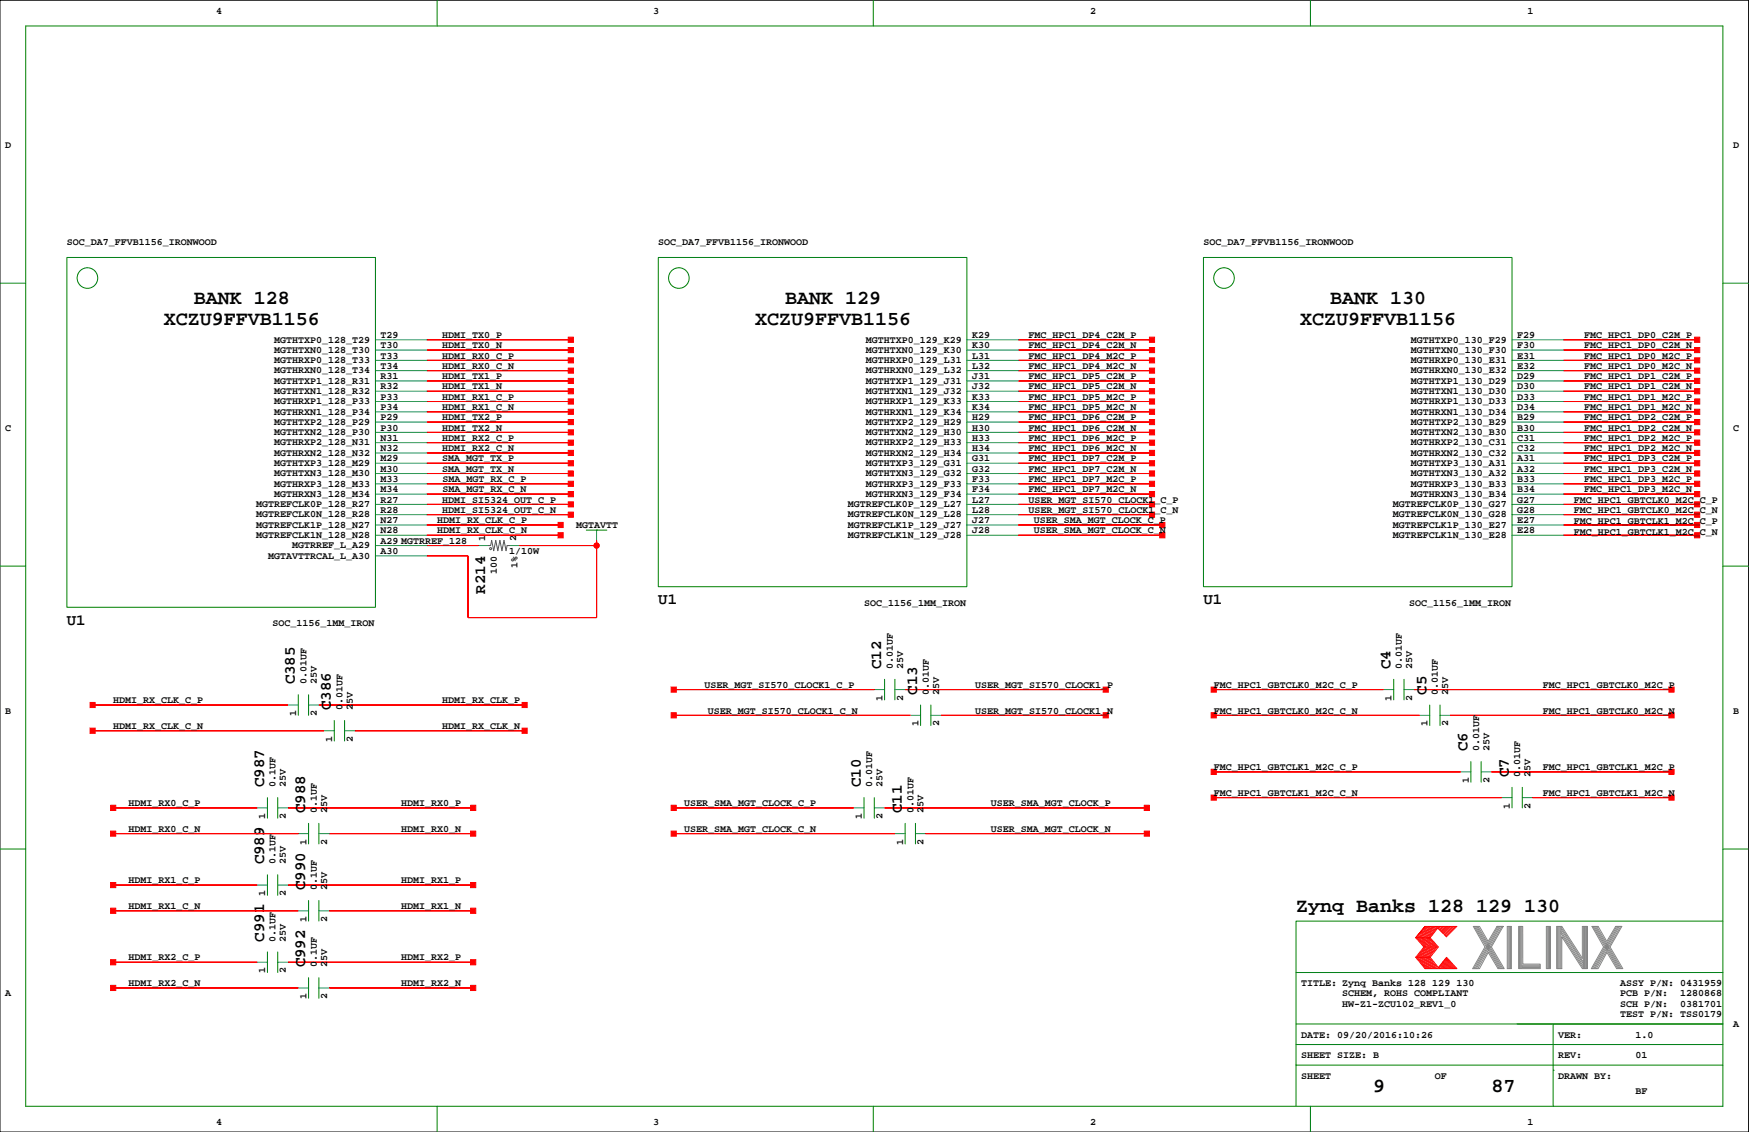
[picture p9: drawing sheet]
<svg xmlns="http://www.w3.org/2000/svg" width="432mm" height="279mm" viewBox="0 0 432 279" stroke-linecap="round" stroke-linejoin="round" font-family="sans-serif">
<defs><g id="words">
<g font-size="4.9">
<text x="47.8" y="75.1">BANK 128</text>
<text x="193.8" y="75.1">BANK 129</text>
<text x="328.4" y="75.1">BANK 130</text>
<text x="40.4" y="80.2">XCZU9FFVB1156</text>
<text x="186.4" y="80.2">XCZU9FFVB1156</text>
<text x="321" y="80.2">XCZU9FFVB1156</text>
<text x="320" y="225.2">Zynq Banks 128 129 130</text>
<text x="339" y="269.6">9</text>
<text x="368.2" y="269.6">87</text>
</g>
<g font-size="3.9">
<text x="119.8" y="146.5" transform="rotate(-90 119.8 146.5)">R214</text>
<text x="162.5" y="149.2">U1</text>
<text x="297.1" y="149.2">U1</text>
<text x="16.5" y="154.3">U1</text>
<text x="217.6" y="165.1" transform="rotate(-90 217.6 165.1)">C12</text>
<text x="343.3" y="165.1" transform="rotate(-90 343.3 165.1)">C4</text>
<text x="72.8" y="168.9" transform="rotate(-90 72.8 168.9)">C385</text>
<text x="226.5" y="171.5" transform="rotate(-90 226.5 171.5)">C13</text>
<text x="352.2" y="171.5" transform="rotate(-90 352.2 171.5)">C5</text>
<text x="81.7" y="175.3" transform="rotate(-90 81.7 175.3)">C386</text>
<text x="362.3" y="185.4" transform="rotate(-90 362.3 185.4)">C6</text>
<text x="372.5" y="191.8" transform="rotate(-90 372.5 191.8)">C7</text>
<text x="65.2" y="194.3" transform="rotate(-90 65.2 194.3)">C987</text>
<text x="212.5" y="194.3" transform="rotate(-90 212.5 194.3)">C10</text>
<text x="75.4" y="200.7" transform="rotate(-90 75.4 200.7)">C988</text>
<text x="222.7" y="200.7" transform="rotate(-90 222.7 200.7)">C11</text>
<text x="65.2" y="213.4" transform="rotate(-90 65.2 213.4)">C989</text>
<text x="75.4" y="219.7" transform="rotate(-90 75.4 219.7)">C990</text>
<text x="65.2" y="232.4" transform="rotate(-90 65.2 232.4)">C991</text>
<text x="75.4" y="238.8" transform="rotate(-90 75.4 238.8)">C992</text>
</g>
<g font-size="2.5">
<text x="53.3" y="3.4">4</text>
<text x="161.3" y="3.4">3</text>
<text x="269.2" y="3.4">2</text>
<text x="377.1" y="3.4">1</text>
<text x="1.3" y="36.4">D</text>
<text x="427.9" y="36.4">D</text>
<text x="16.5" y="60.6">SOC_DA7_FFVB1156_IRONWOOD</text>
<text x="162.5" y="60.6">SOC_DA7_FFVB1156_IRONWOOD</text>
<text x="297.1" y="60.6">SOC_DA7_FFVB1156_IRONWOOD</text>
<text x="94" y="83.4">T29</text>
<text x="109.2" y="83.4">HDMI_TX0_P</text>
<text x="240" y="83.4">K29</text>
<text x="253.9" y="83.4">FMC_HPC1_DP4_C2M_P</text>
<text x="374.6" y="83.4">F29</text>
<text x="391.1" y="83.4">FMC_HPC1_DP0_C2M_P</text>
<text x="67.7" y="89.6">MGTHRXP0_128_T33</text>
<text x="67.7" y="87.1">MGTHTXN0_128_T30</text>
<text x="67.7" y="84.6">MGTHTXP0_128_T29</text>
<text x="94" y="86">T30</text>
<text x="94" y="88.5">T33</text>
<text x="109.2" y="86">HDMI_TX0_N</text>
<text x="109.2" y="88.5">HDMI_RX0_C_P</text>
<text x="213.7" y="89.6">MGTHRXP0_129_L31</text>
<text x="213.7" y="87.1">MGTHTXN0_129_K30</text>
<text x="213.7" y="84.6">MGTHTXP0_129_K29</text>
<text x="240" y="86">K30</text>
<text x="240" y="88.5">L31</text>
<text x="253.9" y="88.5">FMC_HPC1_DP4_M2C_P</text>
<text x="253.9" y="86">FMC_HPC1_DP4_C2M_N</text>
<text x="348.3" y="89.6">MGTHRXP0_130_E31</text>
<text x="348.3" y="87.1">MGTHTXN0_130_F30</text>
<text x="348.3" y="84.6">MGTHTXP0_130_F29</text>
<text x="374.6" y="86">F30</text>
<text x="374.6" y="88.5">E31</text>
<text x="391.1" y="86">FMC_HPC1_DP0_C2M_N</text>
<text x="391.1" y="88.5">FMC_HPC1_DP0_M2C_P</text>
<text x="67.7" y="94.7">MGTHTXP1_128_R31</text>
<text x="67.7" y="92.2">MGTHRXN0_128_T34</text>
<text x="94" y="91">T34</text>
<text x="94" y="93.6">R31</text>
<text x="109.2" y="91">HDMI_RX0_C_N</text>
<text x="109.2" y="93.6">HDMI_TX1_P</text>
<text x="213.7" y="94.7">MGTHTXP1_129_J31</text>
<text x="213.7" y="92.2">MGTHRXN0_129_L32</text>
<text x="240" y="91">L32</text>
<text x="240" y="93.6">J31</text>
<text x="253.9" y="91">FMC_HPC1_DP4_M2C_N</text>
<text x="253.9" y="93.6">FMC_HPC1_DP5_C2M_P</text>
<text x="348.3" y="94.7">MGTHTXP1_130_D29</text>
<text x="348.3" y="92.2">MGTHRXN0_130_E32</text>
<text x="374.6" y="91">E32</text>
<text x="374.6" y="93.6">D29</text>
<text x="391.1" y="93.6">FMC_HPC1_DP1_C2M_P</text>
<text x="391.1" y="91">FMC_HPC1_DP0_M2C_N</text>
<text x="67.7" y="99.8">MGTHRXP1_128_P33</text>
<text x="67.7" y="97.3">MGTHTXN1_128_R32</text>
<text x="94" y="96.1">R32</text>
<text x="94" y="98.7">P33</text>
<text x="94" y="101.2">P34</text>
<text x="109.2" y="96.1">HDMI_TX1_N</text>
<text x="109.2" y="101.2">HDMI_RX1_C_N</text>
<text x="109.2" y="98.7">HDMI_RX1_C_P</text>
<text x="213.7" y="99.8">MGTHRXP1_129_K33</text>
<text x="213.7" y="97.3">MGTHTXN1_129_J32</text>
<text x="240" y="96.1">J32</text>
<text x="240" y="98.7">K33</text>
<text x="240" y="101.2">K34</text>
<text x="253.9" y="101.2">FMC_HPC1_DP5_M2C_N</text>
<text x="253.9" y="98.7">FMC_HPC1_DP5_M2C_P</text>
<text x="253.9" y="96.1">FMC_HPC1_DP5_C2M_N</text>
<text x="348.3" y="99.8">MGTHRXP1_130_D33</text>
<text x="348.3" y="97.3">MGTHTXN1_130_D30</text>
<text x="374.6" y="96.1">D30</text>
<text x="374.6" y="98.7">D33</text>
<text x="374.6" y="101.2">D34</text>
<text x="391.1" y="96.1">FMC_HPC1_DP1_C2M_N</text>
<text x="391.1" y="101.2">FMC_HPC1_DP1_M2C_N</text>
<text x="391.1" y="98.7">FMC_HPC1_DP1_M2C_P</text>
<text x="1.3" y="106.3">C</text>
<text x="67.7" y="107.4">MGTHTXN2_128_P30</text>
<text x="67.7" y="104.9">MGTHTXP2_128_P29</text>
<text x="67.7" y="102.3">MGTHRXN1_128_P34</text>
<text x="94" y="103.7">P29</text>
<text x="94" y="106.3">P30</text>
<text x="109.2" y="106.3">HDMI_TX2_N</text>
<text x="109.2" y="103.7">HDMI_TX2_P</text>
<text x="213.7" y="107.4">MGTHTXN2_129_H30</text>
<text x="213.7" y="104.9">MGTHTXP2_129_H29</text>
<text x="213.7" y="102.3">MGTHRXN1_129_K34</text>
<text x="240" y="103.7">H29</text>
<text x="240" y="106.3">H30</text>
<text x="253.9" y="103.7">FMC_HPC1_DP6_C2M_P</text>
<text x="253.9" y="106.3">FMC_HPC1_DP6_C2M_N</text>
<text x="348.3" y="107.4">MGTHTXN2_130_B30</text>
<text x="348.3" y="104.9">MGTHTXP2_130_B29</text>
<text x="348.3" y="102.3">MGTHRXN1_130_D34</text>
<text x="374.6" y="103.7">B29</text>
<text x="374.6" y="106.3">B30</text>
<text x="391.1" y="103.7">FMC_HPC1_DP2_C2M_P</text>
<text x="391.1" y="106.3">FMC_HPC1_DP2_C2M_N</text>
<text x="427.9" y="106.3">C</text>
<text x="67.7" y="112.5">MGTHRXN2_128_N32</text>
<text x="67.7" y="110">MGTHRXP2_128_N31</text>
<text x="94" y="108.8">N31</text>
<text x="94" y="111.4">N32</text>
<text x="94" y="113.9">M29</text>
<text x="109.2" y="113.9">SMA_MGT_TX_P</text>
<text x="109.2" y="111.4">HDMI_RX2_C_N</text>
<text x="109.2" y="108.8">HDMI_RX2_C_P</text>
<text x="213.7" y="112.5">MGTHRXN2_129_H34</text>
<text x="213.7" y="110">MGTHRXP2_129_H33</text>
<text x="240" y="108.8">H33</text>
<text x="240" y="111.4">H34</text>
<text x="240" y="113.9">G31</text>
<text x="253.9" y="113.9">FMC_HPC1_DP7_C2M_P</text>
<text x="253.9" y="111.4">FMC_HPC1_DP6_M2C_N</text>
<text x="253.9" y="108.8">FMC_HPC1_DP6_M2C_P</text>
<text x="348.3" y="112.5">MGTHRXN2_130_C32</text>
<text x="348.3" y="110">MGTHRXP2_130_C31</text>
<text x="374.6" y="108.8">C31</text>
<text x="374.6" y="111.4">C32</text>
<text x="374.6" y="113.9">A31</text>
<text x="391.1" y="113.9">FMC_HPC1_DP3_C2M_P</text>
<text x="391.1" y="111.4">FMC_HPC1_DP2_M2C_N</text>
<text x="391.1" y="108.8">FMC_HPC1_DP2_M2C_P</text>
<text x="67.7" y="117.6">MGTHTXN3_128_M30</text>
<text x="67.7" y="115">MGTHTXP3_128_M29</text>
<text x="94" y="116.4">M30</text>
<text x="94" y="119">M33</text>
<text x="109.2" y="116.4">SMA_MGT_TX_N</text>
<text x="109.2" y="119">SMA_MGT_RX_C_P</text>
<text x="213.7" y="117.6">MGTHTXN3_129_G32</text>
<text x="213.7" y="115">MGTHTXP3_129_G31</text>
<text x="240" y="116.4">G32</text>
<text x="240" y="119">F33</text>
<text x="253.9" y="116.4">FMC_HPC1_DP7_C2M_N</text>
<text x="253.9" y="119">FMC_HPC1_DP7_M2C_P</text>
<text x="348.3" y="117.6">MGTHTXN3_130_A32</text>
<text x="348.3" y="115">MGTHTXP3_130_A31</text>
<text x="374.6" y="116.4">A32</text>
<text x="374.6" y="119">B33</text>
<text x="391.1" y="116.4">FMC_HPC1_DP3_C2M_N</text>
<text x="391.1" y="119">FMC_HPC1_DP3_M2C_P</text>
<text x="63.3" y="125.2">MGTREFCLK0P_128_R27</text>
<text x="67.7" y="122.6">MGTHRXN3_128_M34</text>
<text x="67.7" y="120.1">MGTHRXP3_128_M33</text>
<text x="94" y="121.5">M34</text>
<text x="94" y="124.1">R27</text>
<text x="109.2" y="124.1">HDMI_SI5324_OUT_C_P</text>
<text x="109.2" y="121.5">SMA_MGT_RX_C_N</text>
<text x="209.3" y="125.2">MGTREFCLK0P_129_L27</text>
<text x="213.7" y="122.6">MGTHRXN3_129_F34</text>
<text x="213.7" y="120.1">MGTHRXP3_129_F33</text>
<text x="240" y="121.5">F34</text>
<text x="240" y="124.1">L27</text>
<text x="253.9" y="121.5">FMC_HPC1_DP7_M2C_N</text>
<text x="253.9" y="124.1">USER_MGT_SI570_CLOCK1_C_P</text>
<text x="343.9" y="125.2">MGTREFCLK0P_130_G27</text>
<text x="348.3" y="122.6">MGTHRXN3_130_B34</text>
<text x="348.3" y="120.1">MGTHRXP3_130_B33</text>
<text x="374.6" y="121.5">B34</text>
<text x="374.6" y="124.1">G27</text>
<text x="388.5" y="124.1">FMC_HPC1_GBTCLK0_M2C_C_P</text>
<text x="391.1" y="121.5">FMC_HPC1_DP3_M2C_N</text>
<text x="63.3" y="130.3">MGTREFCLK1P_128_N27</text>
<text x="63.3" y="127.7">MGTREFCLK0N_128_R28</text>
<text x="94" y="126.6">R28</text>
<text x="94" y="129.1">N27</text>
<text x="94" y="131.7">N28</text>
<text x="107.9" y="129.1">HDMI_RX_CLK_C_P</text>
<text x="107.9" y="131.7">HDMI_RX_CLK_C_N</text>
<text x="109.2" y="126.6">HDMI_SI5324_OUT_C_N</text>
<text x="142.2" y="130.4">MGTAVTT</text>
<text x="209.3" y="130.3">MGTREFCLK1P_129_J27</text>
<text x="209.3" y="127.7">MGTREFCLK0N_129_L28</text>
<text x="240" y="126.6">L28</text>
<text x="240" y="129.1">J27</text>
<text x="240" y="131.7">J28</text>
<text x="253.9" y="126.6">USER_MGT_SI570_CLOCK1_C_N</text>
<text x="255.2" y="129.1">USER_SMA_MGT_CLOCK_C_P</text>
<text x="255.2" y="131.7">USER_SMA_MGT_CLOCK_C_N</text>
<text x="343.9" y="130.3">MGTREFCLK1P_130_E27</text>
<text x="343.9" y="127.7">MGTREFCLK0N_130_G28</text>
<text x="374.6" y="126.6">G28</text>
<text x="374.6" y="129.1">E27</text>
<text x="374.6" y="131.7">E28</text>
<text x="388.5" y="126.6">FMC_HPC1_GBTCLK0_M2C_C_N</text>
<text x="388.6" y="131.9">FMC_HPC1_GBTCLK1_M2C_C_N</text>
<text x="388.6" y="129.4">FMC_HPC1_GBTCLK1_M2C_C_P</text>
<text x="63.3" y="132.8">MGTREFCLK1N_128_N28</text>
<text x="66.2" y="137.9">MGTAVTTRCAL_L_A30</text>
<text x="72.2" y="135.3">MGTRREF_L_A29</text>
<text x="94" y="134.2">A29 MGTRREF_128</text>
<text x="94" y="136.8">A30</text>
<text x="119.8" y="133.6" transform="rotate(-90 119.8 133.6)">1</text>
<text x="125.7" y="136.8">1/10W</text>
<text x="127.4" y="133.6" transform="rotate(-90 127.4 133.6)">2</text>
<text x="209.3" y="132.8">MGTREFCLK1N_129_J28</text>
<text x="343.9" y="132.8">MGTREFCLK1N_130_E28</text>
<text x="122.6" y="141.6" transform="rotate(-90 122.6 141.6)">100</text>
<text x="127.7" y="140.2" transform="rotate(-90 127.7 140.2)">1%</text>
<text x="213.3" y="149.4">SOC_1156_1MM_IRON</text>
<text x="347.9" y="149.4">SOC_1156_1MM_IRON</text>
<text x="67.3" y="154.5">SOC_1156_1MM_IRON</text>
<text x="220.4" y="165.1" transform="rotate(-90 220.4 165.1)">0.01UF</text>
<text x="223" y="165.1" transform="rotate(-90 223 165.1)">25V</text>
<text x="346.1" y="165.1" transform="rotate(-90 346.1 165.1)">0.01UF</text>
<text x="348.7" y="165.1" transform="rotate(-90 348.7 165.1)">25V</text>
<text x="27.9" y="173.6">HDMI_RX_CLK_C_P</text>
<text x="75.7" y="168.9" transform="rotate(-90 75.7 168.9)">0.01UF</text>
<text x="78.2" y="168.9" transform="rotate(-90 78.2 168.9)">25V</text>
<text x="109.2" y="173.6">HDMI_RX_CLK_P</text>
<text x="174" y="169.8">USER_MGT_SI570_CLOCK1_C_P</text>
<text x="217.9" y="173" transform="rotate(-90 217.9 173)">1</text>
<text x="223" y="173" transform="rotate(-90 223 173)">2</text>
<text x="229.3" y="171.5" transform="rotate(-90 229.3 171.5)">0.01UF</text>
<text x="231.8" y="171.5" transform="rotate(-90 231.8 171.5)">25V</text>
<text x="240.7" y="169.8">USER_MGT_SI570_CLOCK1_P</text>
<text x="299.6" y="169.8">FMC_HPC1_GBTCLK0_M2C_C_P</text>
<text x="343.6" y="173" transform="rotate(-90 343.6 173)">1</text>
<text x="348.7" y="173" transform="rotate(-90 348.7 173)">2</text>
<text x="355" y="171.5" transform="rotate(-90 355 171.5)">0.01UF</text>
<text x="357.5" y="171.5" transform="rotate(-90 357.5 171.5)">25V</text>
<text x="380.9" y="169.8">FMC_HPC1_GBTCLK0_M2C_P</text>
<text x="1.3" y="176.1">B</text>
<text x="27.9" y="179.9">HDMI_RX_CLK_C_N</text>
<text x="73.1" y="176.8" transform="rotate(-90 73.1 176.8)">1</text>
<text x="78.2" y="176.8" transform="rotate(-90 78.2 176.8)">2</text>
<text x="84.6" y="175.3" transform="rotate(-90 84.6 175.3)">0.01UF</text>
<text x="87.1" y="175.3" transform="rotate(-90 87.1 175.3)">25V</text>
<text x="109.2" y="179.9">HDMI_RX_CLK_N</text>
<text x="174.7" y="176.1">USER_MGT_SI570_CLOCK1_C_N</text>
<text x="226.8" y="179.3" transform="rotate(-90 226.8 179.3)">1</text>
<text x="231.8" y="179.3" transform="rotate(-90 231.8 179.3)">2</text>
<text x="240.7" y="176.1">USER_MGT_SI570_CLOCK1_N</text>
<text x="299.6" y="176.1">FMC_HPC1_GBTCLK0_M2C_C_N</text>
<text x="352.5" y="179.3" transform="rotate(-90 352.5 179.3)">1</text>
<text x="357.5" y="179.3" transform="rotate(-90 357.5 179.3)">2</text>
<text x="380.9" y="176.1">FMC_HPC1_GBTCLK0_M2C_N</text>
<text x="427.9" y="176.1">B</text>
<text x="82" y="183.1" transform="rotate(-90 82 183.1)">1</text>
<text x="87.1" y="183.1" transform="rotate(-90 87.1 183.1)">2</text>
<text x="365.2" y="185.4" transform="rotate(-90 365.2 185.4)">0.01UF</text>
<text x="367.7" y="185.4" transform="rotate(-90 367.7 185.4)">25V</text>
<text x="299.6" y="190.1">FMC_HPC1_GBTCLK1_M2C_C_P</text>
<text x="375.3" y="191.8" transform="rotate(-90 375.3 191.8)">0.01UF</text>
<text x="377.9" y="191.8" transform="rotate(-90 377.9 191.8)">25V</text>
<text x="380.9" y="190.1">FMC_HPC1_GBTCLK1_M2C_P</text>
<text x="68" y="194.3" transform="rotate(-90 68 194.3)">0.1UF</text>
<text x="70.6" y="194.3" transform="rotate(-90 70.6 194.3)">25V</text>
<text x="215.3" y="194.3" transform="rotate(-90 215.3 194.3)">0.01UF</text>
<text x="217.9" y="194.3" transform="rotate(-90 217.9 194.3)">25V</text>
<text x="299.6" y="196.4">FMC_HPC1_GBTCLK1_M2C_C_N</text>
<text x="362.6" y="193.3" transform="rotate(-90 362.6 193.3)">1</text>
<text x="367.7" y="193.3" transform="rotate(-90 367.7 193.3)">2</text>
<text x="380.9" y="196.4">FMC_HPC1_GBTCLK1_M2C_N</text>
<text x="31.7" y="199">HDMI_RX0_C_P</text>
<text x="65.5" y="202.2" transform="rotate(-90 65.5 202.2)">1</text>
<text x="70.6" y="202.2" transform="rotate(-90 70.6 202.2)">2</text>
<text x="78.2" y="200.7" transform="rotate(-90 78.2 200.7)">0.1UF</text>
<text x="80.7" y="200.7" transform="rotate(-90 80.7 200.7)">25V</text>
<text x="99" y="199">HDMI_RX0_P</text>
<text x="168.9" y="199">USER_SMA_MGT_CLOCK_C_P</text>
<text x="212.8" y="202.2" transform="rotate(-90 212.8 202.2)">1</text>
<text x="217.9" y="202.2" transform="rotate(-90 217.9 202.2)">2</text>
<text x="225.5" y="200.7" transform="rotate(-90 225.5 200.7)">0.01UF</text>
<text x="228" y="200.7" transform="rotate(-90 228 200.7)">25V</text>
<text x="244.6" y="199">USER_SMA_MGT_CLOCK_P</text>
<text x="372.8" y="199.6" transform="rotate(-90 372.8 199.6)">1</text>
<text x="377.9" y="199.6" transform="rotate(-90 377.9 199.6)">2</text>
<text x="31.7" y="205.3">HDMI_RX0_C_N</text>
<text x="75.7" y="208.5" transform="rotate(-90 75.7 208.5)">1</text>
<text x="80.7" y="208.5" transform="rotate(-90 80.7 208.5)">2</text>
<text x="99" y="205.3">HDMI_RX0_N</text>
<text x="168.9" y="205.3">USER_SMA_MGT_CLOCK_C_N</text>
<text x="223" y="208.5" transform="rotate(-90 223 208.5)">1</text>
<text x="228" y="208.5" transform="rotate(-90 228 208.5)">2</text>
<text x="244.6" y="205.3">USER_SMA_MGT_CLOCK_N</text>
<text x="68" y="213.4" transform="rotate(-90 68 213.4)">0.1UF</text>
<text x="70.6" y="213.4" transform="rotate(-90 70.6 213.4)">25V</text>
<text x="31.7" y="218">HDMI_RX1_C_P</text>
<text x="65.5" y="221.2" transform="rotate(-90 65.5 221.2)">1</text>
<text x="70.6" y="221.2" transform="rotate(-90 70.6 221.2)">2</text>
<text x="78.2" y="219.7" transform="rotate(-90 78.2 219.7)">0.1UF</text>
<text x="80.7" y="219.7" transform="rotate(-90 80.7 219.7)">25V</text>
<text x="99" y="218">HDMI_RX1_P</text>
<text x="31.7" y="224.4">HDMI_RX1_C_N</text>
<text x="75.7" y="227.6" transform="rotate(-90 75.7 227.6)">1</text>
<text x="80.7" y="227.6" transform="rotate(-90 80.7 227.6)">2</text>
<text x="99" y="224.4">HDMI_RX1_N</text>
<text x="68" y="232.4" transform="rotate(-90 68 232.4)">0.1UF</text>
<text x="70.6" y="232.4" transform="rotate(-90 70.6 232.4)">25V</text>
<text x="31.7" y="237.1">HDMI_RX2_C_P</text>
<text x="78.2" y="238.8" transform="rotate(-90 78.2 238.8)">0.1UF</text>
<text x="80.7" y="238.8" transform="rotate(-90 80.7 238.8)">25V</text>
<text x="99" y="237.1">HDMI_RX2_P</text>
<text x="1.3" y="245.9">A</text>
<text x="31.7" y="243.4">HDMI_RX2_C_N</text>
<text x="65.5" y="240.3" transform="rotate(-90 65.5 240.3)">1</text>
<text x="70.6" y="240.3" transform="rotate(-90 70.6 240.3)">2</text>
<text x="99" y="243.4">HDMI_RX2_N</text>
<text x="321.2" y="243.4">TITLE: Zynq Banks 128 129 130</text>
<text x="331.4" y="245.9">SCHEM, ROHS COMPLIANT</text>
<text x="400" y="245.9">PCB P/N:</text>
<text x="400" y="243.4">ASSY P/N: 0431959</text>
<text x="414.8" y="245.9">1280868</text>
<text x="75.7" y="246.6" transform="rotate(-90 75.7 246.6)">1</text>
<text x="80.7" y="246.6" transform="rotate(-90 80.7 246.6)">2</text>
<text x="331.4" y="248.5">HW-Z1-ZCU102_REV1_0</text>
<text x="400" y="251">TEST P/N: TSS0179</text>
<text x="400" y="248.5">SCH P/N:</text>
<text x="414.8" y="248.5">0381701</text>
<text x="321.2" y="256.1">DATE: 09/20/2016:10:26</text>
<text x="384.7" y="256.1">VER:</text>
<text x="403.8" y="256.1">1.0</text>
<text x="427.9" y="253.6">A</text>
<text x="321.2" y="261.2">SHEET SIZE: B</text>
<text x="384.7" y="261.2">REV:</text>
<text x="403.8" y="261.2">01</text>
<text x="321.2" y="266.3">SHEET</text>
<text x="354.2" y="266.3">OF</text>
<text x="384.7" y="266.3">DRAWN BY:</text>
<text x="403.8" y="270.1">BF</text>
<text x="53.3" y="277.7">4</text>
<text x="161.3" y="277.7">3</text>
<text x="269.2" y="277.7">2</text>
<text x="377.1" y="277.7">1</text>
</g>
</g></defs>
<path d="M0 .1h431.7v279.3h-431.7z" fill="none" stroke="#000" stroke-width=".25"/>
<g fill="none" stroke="#008000" stroke-width=".25">
<path d="M6.3 6.4h419.1v266.7h-419.1zM107.9 .1v6.3M215.6 .1v6.3M323.5 .1v6.3M0 69.9h6.3M16.5 63.5h76.2v86.4h-76.2zM162.5 63.5h76.2v81.3h-76.2zM297.1 63.5h76.2v81.3h-76.2zM425.4 69.9h6.3M0 139.7h6.3M144.7 130.8h5.1M147.3 130.8h.1"/>
<path d="M425.4 139.7h6.3M73.6 171.5v5.1M76.2 171.5v5.1M82.5 177.8v5.1M85.1 177.8v5.1M218.4 167.7v5M220.9 167.7v5M227.3 174v5.1M229.8 174v5.1M344.1 167.7v5M346.6 167.7v5M353 174v5.1"/>
<path d="M355.5 174v5.1M66 196.9v5M68.6 196.9v5M213.3 196.9v5M215.9 196.9v5M363.1 188v5.1M365.7 188v5.1M373.3 194.3v5.1M375.8 194.3v5.1M0 209.6h6.3M66 215.9v5.1M68.6 215.9v5.1"/>
<path d="M76.2 203.2v5.1M78.7 203.2v5.1M223.5 203.2v5.1M226 203.2v5.1M425.4 209.6h6.3M66 235v5M68.6 235v5M76.2 222.3v5M78.7 222.3v5M425.4 227.3h-105.4v35.6M76.2 241.3v5.1M78.7 241.3v5.1"/>
<path d="M320 257.8h105.4M320 252.7h105.4M320 240h105.4M383.5 252.7v20.4M107.9 273.1v6.3M215.6 273.1v6.3M320 262.9v10.2M320 262.9h105.4M323.5 273.1v6.3M383.5 264.2h.1"/>
<circle cx="21.6" cy="68.6" r="2.54"/>
<circle cx="167.6" cy="68.6" r="2.54"/>
<circle cx="302.2" cy="68.6" r="2.54"/>
</g>
<g fill="none" stroke="#f00" stroke-width=".25">
<path d="M105.4 99.1h35.5M105.4 91.5h35.5M105.4 88.9h35.5M105.4 94h35.5M105.4 96.6h35.5M105.4 83.9h35.5M105.4 86.4h35.5M251.4 99.1h33M251.4 91.5h33M251.4 88.9h33M251.4 94h33M251.4 96.6h33"/>
<path d="M251.4 83.9h33M251.4 86.4h33M386 99.1h33M386 91.5h33M386 88.9h33M386 94h33M386 96.6h33M386 83.9h33M386 86.4h33M105.4 114.3h35.5M105.4 116.9h35.5M105.4 104.2h35.5"/>
<path d="M105.4 106.7h35.5M105.4 119.4h35.5M105.4 111.8h35.5M105.4 109.3h35.5M105.4 101.6h35.5M251.4 114.3h33M251.4 116.9h33M251.4 104.2h33M251.4 106.7h33M251.4 119.4h33M251.4 111.8h33M251.4 109.3h33"/>
<path d="M251.4 101.6h33M386 114.3h33M386 116.9h33M386 104.2h33M386 106.7h33M386 119.4h33M386 111.8h33M386 109.3h33M386 101.6h33M105.4 122h35.5M105.4 134.7h12.7M105.4 132.1h33"/>
<path d="M105.4 129.6h33M105.4 124.5h35.5M105.4 127h35.5M128.2 134.7h19.1M147.3 133.4v19h-31.8v-15.2h-10.1M251.4 122h33M251.4 132.1h35.6M251.4 129.6h35.6M251.4 124.5h33M251.4 127h33M386 122h33M386 132.1h33"/>
<path d="M386 129.6h33M386 124.5h33M386 127h33M22.9 174h48.2M78.7 174h50.8M166.3 170.2h49.6M166.3 176.6h58.4M223.5 170.2h49.5M232.4 176.6h40.6M299.7 170.2h41.9M299.7 176.6h50.7M349.2 170.2h63.5"/>
<path d="M358.1 176.6h54.6M22.9 180.4h57.1M27.9 199.4h35.6M71.1 199.4h45.7M87.6 180.4h41.9M166.3 199.4h44.5M218.4 199.4h64.7M299.7 196.9h71.1M299.7 190.5h60.9M368.2 190.5h44.5M378.4 196.9h34.3M27.9 205.8h45.7"/>
<path d="M27.9 218.5h35.6M71.1 218.5h45.7M81.3 205.8h35.5M166.3 205.8h54.6M228.5 205.8h54.6M27.9 224.8h45.7M27.9 237.5h35.6M71.1 237.5h45.7M81.3 224.8h35.5M349.5 236.3h3.6M349.9 231.5l1.9 2.2-2 2.6 2.2 2.8M350.1 236.3l2.2 2.8"/>
<path d="M350.2 231.5l1.9 2.3-2 2.5M350.4 236.3l2.2 2.8M350.5 231.5l1.9 2.3-2 2.5M350.6 236.3l2.3 2.7M350.8 231.5l1.9 2.3-2 2.5M351 236.3l2.2 2.8M351.1 231.5l1.9 2.3-2 2.5M351.3 236.3l2.2 2.8M351.4 231.5l1.9 2.3-2 2.5M351.6 236.3l2.2 2.8M351.7 231.5l1.9 2.2M351.8 228.7l-2.3 2.8 2.3-2.8h7.9l-2.6 2.5-2.1-2.1-1.9 2.4 2 2.2-2 2.6 2 2.5 2-2.5 2.6 2.8h-7.9l-2.3-2.8"/>
<path d="M351.9 236.3l2.2 2.8M352 231.5l1.9 2.2M352.1 228.7l-2.2 2.7M352.2 236.3l2.2 2.8M352.3 231.5l1.9 2.3-2 2.5M352.4 228.7l-2.2 2.7M352.5 236.3l2.2 2.8M352.6 231.5l1.9 2.2M352.7 228.7l-2.2 2.7M352.8 236.3l2.2 2.8M352.8 231.5l2 2.2M353 228.7l-2.2 2.7"/>
<path d="M353.1 231.5h-3.6l2.1 2.2-2.1 2.6M353.2 228.7l-2.1 2.7M353.6 233.8l-2 2.5M353.6 228.7l-2.2 2.7M353.8 228.7l-2.1 2.7M353.9 233.8l-1.9 2.4M354.1 228.7l-2.1 2.7M354.4 228.7l-2.1 2.7M354.5 233.8l-2 2.5M354.7 228.7l-2.1 2.7M354.8 233.8l-2 2.5M355 228.7l-2.1 2.7"/>
<path d="M355.2 238.8l.2 .3M355.3 238.6l.4 .5M355.4 228.7l-.4 .4M355.4 238.4l.6 .7M355.6 238.3l.7 .8M355.7 238.1l.9 1M355.7 228.7l-.5 .5M355.9 237.9l1 1.2M356 237.8l1.2 1.3M356.1 228.7l-.8 .7M356.1 237.6l1.4 1.4M356.3 237.4l1.5 1.7"/>
<path d="M356.4 237.2l1.6 1.9M356.5 228.7l-1 .9M356.5 237.1l1.8 2M356.7 236.9l1.9 2.2M356.8 236.7l2.1 2.4M356.8 228.7l-1.1 1.1M356.9 236.6l2.3 2.5M357.1 236.5l2.3 2.6M357.2 228.7l-1.3 1.2M357.5 228.7l-1.4 1.4M357.8 228.7l-1.6 1.6M358.2 228.7l-1.8 1.7"/>
<path d="M358.5 228.7l-1.9 1.9M359 228.7l-2.2 2.1M359.3 228.7l-2.3 2.3M27.9 243.8h45.7M81.3 243.8h35.5"/>
<circle cx="147.3" cy="134.7" r=".63"/>
</g>
<g fill="none" stroke="#848684" stroke-width=".25">
<path d="M364 228.7l6.1 10.4M364.3 228.7l6.1 10.4M364.6 228.7l6.1 10.4M364.9 228.7l6.1 10.4M367.4 232.3l-2.1-3.6h-1.6l2.9 5-3 5.4h1.7l2.1-4 2.4 4h1.6l-3.2-5.4M369.6 228.7l-2.2 3.6M369.8 228.7l-5.9 10.4M370.2 228.7l-6 10.4M370.5 228.7l-6 10.4M370.8 228.7l-6 10.4M371.1 228.7h-1.5h1.5l-2.9 5M372.1 228.7h1v10.4h-1z"/>
<path d="M372.4 228.7v10.4M372.6 228.7v10.4M372.9 228.7v10.4M374.9 228.7h1v9.3h4.3v1.1h-5.3zM375.1 228.7v10.4M375.4 228.7v10.4M375.7 228.7v10.4M375.7 238.2h4.5M375.7 238.5h4.5M375.7 238.8h4.5M381.8 228.7h1v10.4h-1zM382 228.7v10.4"/>
<path d="M382.3 228.7v10.4M382.5 228.7v10.4M384.3 228.7h1.3l5.1 7.8v-7.8h1.2v10.4h-1.2l-5.1-7.9v7.9h-1.3zM384.5 228.7v10.4M384.8 228.7v10.4M385.1 228.7v10.4M385.3 228.7v10.4M385.3 230.3l5.6 8.7M385.3 229.8l5.6 8.7M385.3 229.2l5.6 8.7M385.3 228.8l5.6 8.7M390.9 228.7v10.4"/>
<path d="M391.2 228.7v10.4M391.5 228.7v10.4M391.7 228.6v10.4M393.3 228.7l6.1 10.4M393.6 228.7l6.1 10.4M393.9 228.7l6.1 10.4M394.2 228.7l6.1 10.4M396.7 232.3l-2.1-3.6h-1.6l2.9 5-3 5.4M397.5 233.7l3.2 5.4h-1.6l-2.4-4-2.2 4h-1.6M398.9 228.7l-2.2 3.6M399.1 228.7l-6 10.4M399.4 228.7l-5.9 10.4"/>
<path d="M399.7 228.7l-5.9 10.4M400.1 228.7l-6 10.4M400.4 228.7h-1.5h1.5l-2.9 5"/>
</g>
<g fill="#f00" stroke="#f00" stroke-width=".25">
<path d="M251.4 114.3h33z" fill-rule="evenodd"/>
<path d="M283.8 113.7h1.3v1.3h-1.3z" fill-rule="evenodd"/>
<path d="M251.4 116.9h33z" fill-rule="evenodd"/>
<path d="M283.8 116.2h1.3v1.3h-1.3z" fill-rule="evenodd"/>
<path d="M251.4 104.2h33z" fill-rule="evenodd"/>
<path d="M283.8 103.5h1.3v1.3h-1.3z" fill-rule="evenodd"/>
<path d="M251.4 106.7h33z" fill-rule="evenodd"/>
<path d="M283.8 106.1h1.3v1.3h-1.3z" fill-rule="evenodd"/>
<path d="M251.4 122h33z" fill-rule="evenodd"/>
<path d="M283.8 121.3h1.3v1.3h-1.3z" fill-rule="evenodd"/>
<path d="M251.4 119.4h33z" fill-rule="evenodd"/>
<path d="M283.8 118.8h1.3v1.3h-1.3z" fill-rule="evenodd"/>
<path d="M251.4 111.8h33z" fill-rule="evenodd"/>
<path d="M283.8 111.2h1.3v1.2h-1.3z" fill-rule="evenodd"/>
<path d="M251.4 109.3h33z" fill-rule="evenodd"/>
<path d="M283.8 108.6h1.3v1.3h-1.3z" fill-rule="evenodd"/>
<path d="M251.4 101.6h33z" fill-rule="evenodd"/>
<path d="M283.8 101h1.3v1.3h-1.3z" fill-rule="evenodd"/>
<path d="M251.4 99.1h33z" fill-rule="evenodd"/>
<path d="M283.8 98.5h1.3v1.2h-1.3z" fill-rule="evenodd"/>
<path d="M251.4 91.5h33z" fill-rule="evenodd"/>
<path d="M283.8 90.8h1.3v1.3h-1.3z" fill-rule="evenodd"/>
<path d="M251.4 88.9h33z" fill-rule="evenodd"/>
<path d="M283.8 88.3h1.3v1.3h-1.3z" fill-rule="evenodd"/>
<path d="M251.4 94h33z" fill-rule="evenodd"/>
<path d="M283.8 93.4h1.3v1.3h-1.3z" fill-rule="evenodd"/>
<path d="M251.4 96.6h33z" fill-rule="evenodd"/>
<path d="M283.8 95.9h1.3v1.3h-1.3z" fill-rule="evenodd"/>
<path d="M251.4 83.9h33z" fill-rule="evenodd"/>
<path d="M283.8 83.2h1.3v1.3h-1.3z" fill-rule="evenodd"/>
<path d="M251.4 86.4h33z" fill-rule="evenodd"/>
<path d="M283.8 85.8h1.3v1.2h-1.3z" fill-rule="evenodd"/>
<path d="M349.2 170.2h63.5z" fill-rule="evenodd"/>
<path d="M412 169.6h1.3v1.2h-1.3z" fill-rule="evenodd"/>
<path d="M358.1 176.6h54.6z" fill-rule="evenodd"/>
<path d="M412 175.9h1.3v1.3h-1.3z" fill-rule="evenodd"/>
<path d="M378.4 196.9h34.3z" fill-rule="evenodd"/>
<path d="M412 196.2h1.3v1.3h-1.3z" fill-rule="evenodd"/>
<path d="M368.2 190.5h44.5z" fill-rule="evenodd"/>
<path d="M412 189.9h1.3v1.3h-1.3z" fill-rule="evenodd"/>
<path d="M299.7 170.2h41.9z" fill-rule="evenodd"/>
<path d="M299 169.6h1.3v1.2h-1.3z" fill-rule="evenodd"/>
<path d="M299.7 176.6h50.7z" fill-rule="evenodd"/>
<path d="M299 175.9h1.3v1.3h-1.3z" fill-rule="evenodd"/>
<path d="M299.7 196.9h71.1z" fill-rule="evenodd"/>
<path d="M299 196.2h1.3v1.3h-1.3z" fill-rule="evenodd"/>
<path d="M299.7 190.5h60.9z" fill-rule="evenodd"/>
<path d="M299 189.9h1.3v1.3h-1.3z" fill-rule="evenodd"/>
<path d="M105.4 134.7h12.7z" fill-rule="evenodd"/>
<path d="M147.3 133.4v1.3z" fill-rule="evenodd"/>
<path d="M105.4 137.2h10.1z" fill-rule="evenodd"/>
<path d="M115.5 137.2v15.2z" fill-rule="evenodd"/>
<path d="M115.5 152.4h31.8z" fill-rule="evenodd"/>
<path d="M147.3 134.7v17.7z" fill-rule="evenodd"/>
<path d="M128.2 134.7h19.1z" fill-rule="evenodd"/>
<path d="M218.4 199.4h64.7z" fill-rule="evenodd"/>
<path d="M282.5 198.8h1.3v1.2h-1.3z" fill-rule="evenodd"/>
<path d="M228.5 205.8h54.6z" fill-rule="evenodd"/>
<path d="M282.5 205.1h1.3v1.3h-1.3z" fill-rule="evenodd"/>
<path d="M386 114.3h33z" fill-rule="evenodd"/>
<path d="M418.4 113.7h1.2v1.3h-1.2z" fill-rule="evenodd"/>
<path d="M386 116.9h33z" fill-rule="evenodd"/>
<path d="M418.4 116.2h1.2v1.3h-1.2z" fill-rule="evenodd"/>
<path d="M386 104.2h33z" fill-rule="evenodd"/>
<path d="M418.4 103.5h1.2v1.3h-1.2z" fill-rule="evenodd"/>
<path d="M386 106.7h33z" fill-rule="evenodd"/>
<path d="M418.4 106.1h1.2v1.3h-1.2z" fill-rule="evenodd"/>
<path d="M386 111.8h33z" fill-rule="evenodd"/>
<path d="M418.4 111.2h1.2v1.2h-1.2z" fill-rule="evenodd"/>
<path d="M386 109.3h33z" fill-rule="evenodd"/>
<path d="M418.4 108.6h1.2v1.3h-1.2z" fill-rule="evenodd"/>
<path d="M386 119.4h33z" fill-rule="evenodd"/>
<path d="M418.4 118.8h1.2v1.3h-1.2z" fill-rule="evenodd"/>
<path d="M386 122h33z" fill-rule="evenodd"/>
<path d="M418.4 121.3h1.2v1.3h-1.2z" fill-rule="evenodd"/>
<path d="M386 96.6h33z" fill-rule="evenodd"/>
<path d="M418.4 95.9h1.2v1.3h-1.2z" fill-rule="evenodd"/>
<path d="M386 101.6h33z" fill-rule="evenodd"/>
<path d="M418.4 101h1.2v1.3h-1.2z" fill-rule="evenodd"/>
<path d="M386 99.1h33z" fill-rule="evenodd"/>
<path d="M418.4 98.5h1.2v1.2h-1.2z" fill-rule="evenodd"/>
<path d="M386 94h33z" fill-rule="evenodd"/>
<path d="M418.4 93.4h1.2v1.3h-1.2z" fill-rule="evenodd"/>
<path d="M386 83.9h33z" fill-rule="evenodd"/>
<path d="M418.4 83.2h1.2v1.3h-1.2z" fill-rule="evenodd"/>
<path d="M386 86.4h33z" fill-rule="evenodd"/>
<path d="M418.4 85.8h1.2v1.2h-1.2z" fill-rule="evenodd"/>
<path d="M386 88.9h33z" fill-rule="evenodd"/>
<path d="M418.4 88.3h1.2v1.3h-1.2z" fill-rule="evenodd"/>
<path d="M386 91.5h33z" fill-rule="evenodd"/>
<path d="M418.4 90.8h1.2v1.3h-1.2z" fill-rule="evenodd"/>
<path d="M386 132.1h33z" fill-rule="evenodd"/>
<path d="M418.4 131.5h1.2v1.2h-1.2z" fill-rule="evenodd"/>
<path d="M386 129.6h33z" fill-rule="evenodd"/>
<path d="M418.4 128.9h1.2v1.3h-1.2z" fill-rule="evenodd"/>
<path d="M386 124.5h33z" fill-rule="evenodd"/>
<path d="M418.4 123.9h1.2v1.2h-1.2z" fill-rule="evenodd"/>
<path d="M386 127h33z" fill-rule="evenodd"/>
<path d="M418.4 126.4h1.2v1.3h-1.2z" fill-rule="evenodd"/>
<path d="M166.3 199.4h44.5z" fill-rule="evenodd"/>
<path d="M165.7 198.8h1.3v1.2h-1.3z" fill-rule="evenodd"/>
<path d="M166.3 205.8h54.6z" fill-rule="evenodd"/>
<path d="M165.7 205.1h1.3v1.3h-1.3z" fill-rule="evenodd"/>
<path d="M223.5 170.2h49.5z" fill-rule="evenodd"/>
<path d="M272.4 169.6h1.2v1.2h-1.2z" fill-rule="evenodd"/>
<path d="M232.4 176.6h40.6z" fill-rule="evenodd"/>
<path d="M272.4 175.9h1.2v1.3h-1.2z" fill-rule="evenodd"/>
<path d="M166.3 170.2h49.6z" fill-rule="evenodd"/>
<path d="M165.7 169.6h1.3v1.2h-1.3z" fill-rule="evenodd"/>
<path d="M166.3 176.6h58.4z" fill-rule="evenodd"/>
<path d="M165.7 175.9h1.3v1.3h-1.3z" fill-rule="evenodd"/>
<path d="M251.4 124.5h33z" fill-rule="evenodd"/>
<path d="M283.8 123.9h1.3v1.2h-1.3z" fill-rule="evenodd"/>
<path d="M251.4 127h33z" fill-rule="evenodd"/>
<path d="M283.8 126.4h1.3v1.3h-1.3z" fill-rule="evenodd"/>
<path d="M105.4 116.9h35.5z" fill-rule="evenodd"/>
<path d="M140.3 116.2h1.3v1.3h-1.3z" fill-rule="evenodd"/>
<path d="M105.4 114.3h35.5z" fill-rule="evenodd"/>
<path d="M140.3 113.7h1.3v1.3h-1.3z" fill-rule="evenodd"/>
<path d="M105.4 122h35.5z" fill-rule="evenodd"/>
<path d="M140.3 121.3h1.3v1.3h-1.3z" fill-rule="evenodd"/>
<path d="M105.4 119.4h35.5z" fill-rule="evenodd"/>
<path d="M140.3 118.8h1.3v1.3h-1.3z" fill-rule="evenodd"/>
<path d="M105.4 86.4h35.5z" fill-rule="evenodd"/>
<path d="M140.3 85.8h1.3v1.2h-1.3z" fill-rule="evenodd"/>
<path d="M105.4 83.9h35.5z" fill-rule="evenodd"/>
<path d="M140.3 83.2h1.3v1.3h-1.3z" fill-rule="evenodd"/>
<path d="M105.4 91.5h35.5z" fill-rule="evenodd"/>
<path d="M140.3 90.8h1.3v1.3h-1.3z" fill-rule="evenodd"/>
<path d="M105.4 88.9h35.5z" fill-rule="evenodd"/>
<path d="M140.3 88.3h1.3v1.3h-1.3z" fill-rule="evenodd"/>
<path d="M105.4 96.6h35.5z" fill-rule="evenodd"/>
<path d="M140.3 95.9h1.3v1.3h-1.3z" fill-rule="evenodd"/>
<path d="M105.4 94h35.5z" fill-rule="evenodd"/>
<path d="M140.3 93.4h1.3v1.3h-1.3z" fill-rule="evenodd"/>
<path d="M105.4 101.6h35.5z" fill-rule="evenodd"/>
<path d="M140.3 101h1.3v1.3h-1.3z" fill-rule="evenodd"/>
<path d="M105.4 99.1h35.5z" fill-rule="evenodd"/>
<path d="M140.3 98.5h1.3v1.2h-1.3z" fill-rule="evenodd"/>
<path d="M105.4 106.7h35.5z" fill-rule="evenodd"/>
<path d="M140.3 106.1h1.3v1.3h-1.3z" fill-rule="evenodd"/>
<path d="M105.4 104.2h35.5z" fill-rule="evenodd"/>
<path d="M140.3 103.5h1.3v1.3h-1.3z" fill-rule="evenodd"/>
<path d="M105.4 111.8h35.5z" fill-rule="evenodd"/>
<path d="M140.3 111.2h1.3v1.2h-1.3z" fill-rule="evenodd"/>
<path d="M105.4 109.3h35.5z" fill-rule="evenodd"/>
<path d="M140.3 108.6h1.3v1.3h-1.3z" fill-rule="evenodd"/>
<path d="M105.4 124.5h35.5z" fill-rule="evenodd"/>
<path d="M140.3 123.9h1.3v1.2h-1.3z" fill-rule="evenodd"/>
<path d="M105.4 127h35.5z" fill-rule="evenodd"/>
<path d="M140.3 126.4h1.3v1.3h-1.3z" fill-rule="evenodd"/>
<path d="M78.7 174h50.8z" fill-rule="evenodd"/>
<path d="M128.9 173.4h1.2v1.2h-1.2z" fill-rule="evenodd"/>
<path d="M87.6 180.4h41.9z" fill-rule="evenodd"/>
<path d="M128.9 179.7h1.2v1.3h-1.2z" fill-rule="evenodd"/>
<path d="M22.9 174h48.2z" fill-rule="evenodd"/>
<path d="M22.2 173.4h1.3v1.2h-1.3z" fill-rule="evenodd"/>
<path d="M22.9 180.4h57.1z" fill-rule="evenodd"/>
<path d="M22.2 179.7h1.3v1.3h-1.3z" fill-rule="evenodd"/>
<path d="M81.3 205.8h35.5z" fill-rule="evenodd"/>
<path d="M116.2 205.1h1.2v1.3h-1.2z" fill-rule="evenodd"/>
<path d="M71.1 199.4h45.7z" fill-rule="evenodd"/>
<path d="M116.2 198.8h1.2v1.2h-1.2z" fill-rule="evenodd"/>
<path d="M81.3 224.8h35.5z" fill-rule="evenodd"/>
<path d="M116.2 224.2h1.2v1.2h-1.2z" fill-rule="evenodd"/>
<path d="M71.1 218.5h45.7z" fill-rule="evenodd"/>
<path d="M116.2 217.8h1.2v1.3h-1.2z" fill-rule="evenodd"/>
<path d="M81.3 243.8h35.5z" fill-rule="evenodd"/>
<path d="M116.2 243.2h1.2v1.3h-1.2z" fill-rule="evenodd"/>
<path d="M71.1 237.5h45.7z" fill-rule="evenodd"/>
<path d="M116.2 236.9h1.2v1.2h-1.2z" fill-rule="evenodd"/>
<path d="M27.9 205.8h45.7z" fill-rule="evenodd"/>
<path d="M27.3 205.1h1.3v1.3h-1.3z" fill-rule="evenodd"/>
<path d="M27.9 199.4h35.6z" fill-rule="evenodd"/>
<path d="M27.3 198.8h1.3v1.2h-1.3z" fill-rule="evenodd"/>
<path d="M27.9 224.8h45.7z" fill-rule="evenodd"/>
<path d="M27.3 224.2h1.3v1.2h-1.3z" fill-rule="evenodd"/>
<path d="M27.9 218.5h35.6z" fill-rule="evenodd"/>
<path d="M27.3 217.8h1.3v1.3h-1.3z" fill-rule="evenodd"/>
<path d="M27.9 243.8h45.7z" fill-rule="evenodd"/>
<path d="M27.3 243.2h1.3v1.3h-1.3z" fill-rule="evenodd"/>
<path d="M27.9 237.5h35.6z" fill-rule="evenodd"/>
<path d="M27.3 236.9h1.3v1.2h-1.3z" fill-rule="evenodd"/>
<path d="M105.4 129.6h33z" fill-rule="evenodd"/>
<path d="M137.8 128.9h1.2v1.3h-1.2z" fill-rule="evenodd"/>
<path d="M105.4 132.1h33z" fill-rule="evenodd"/>
<path d="M137.8 131.5h1.2v1.2h-1.2z" fill-rule="evenodd"/>
<path d="M251.4 129.6h35.6z" fill-rule="evenodd"/>
<path d="M286.3 128.9h1.3v1.3h-1.3z" fill-rule="evenodd"/>
<path d="M251.4 132.1h35.6z" fill-rule="evenodd"/>
<path d="M286.3 131.5h1.3v1.2h-1.3z" fill-rule="evenodd"/>
<circle cx="147.3" cy="134.7" r=".63"/>
</g>
<g fill="none" stroke="#008080" stroke-width=".25">
<path d="M92.7 99.1h12.7M92.7 96.6h12.7M92.7 94h12.7M92.7 91.5h12.7M92.7 88.9h12.7M92.7 86.4h12.7M92.7 83.9h12.7M238.7 99.1h12.7M238.7 96.6h12.7M238.7 94h12.7M238.7 91.5h12.7M238.7 88.9h12.7"/>
<path d="M238.7 86.4h12.7M238.7 83.9h12.7M373.3 99.1h12.7M373.3 96.6h12.7M373.3 94h12.7M373.3 91.5h12.7M373.3 88.9h12.7M373.3 86.4h12.7M373.3 83.9h12.7M92.7 119.4h12.7M92.7 116.9h12.7M92.7 114.3h12.7"/>
<path d="M92.7 111.8h12.7M92.7 109.3h12.7M92.7 106.7h12.7M92.7 104.2h12.7M92.7 101.6h12.7M238.7 119.4h12.7M238.7 116.9h12.7M238.7 114.3h12.7M238.7 111.8h12.7M238.7 109.3h12.7M238.7 106.7h12.7M238.7 104.2h12.7"/>
<path d="M238.7 101.6h12.7M373.3 119.4h12.7M373.3 116.9h12.7M373.3 114.3h12.7M373.3 111.8h12.7M373.3 109.3h12.7M373.3 106.7h12.7M373.3 104.2h12.7M373.3 101.6h12.7M92.7 134.7h12.7M92.7 137.2h12.7M92.7 132.1h12.7"/>
<path d="M92.7 129.6h12.7M92.7 127h12.7M92.7 124.5h12.7M92.7 122h12.7M118.1 134.7h2.5M125.7 134.7h2.5M147.3 130.8v2.6M238.7 132.1h12.7M238.7 129.6h12.7M238.7 127h12.7M238.7 124.5h12.7M238.7 122h12.7"/>
<path d="M373.3 132.1h12.7M373.3 129.6h12.7M373.3 127h12.7M373.3 124.5h12.7M373.3 122h12.7M71.1 174h2.5M76.2 174h2.5M215.9 170.2h2.5M220.9 170.2h2.6M224.7 176.6h2.6M229.8 176.6h2.6M341.6 170.2h2.5"/>
<path d="M346.6 170.2h2.6M350.4 176.6h2.6M355.5 176.6h2.6M63.5 199.4h2.5M68.6 199.4h2.5M80 180.4h2.5M85.1 180.4h2.5M210.8 199.4h2.5M215.9 199.4h2.5M360.6 190.5h2.5M365.7 190.5h2.5M370.8 196.9h2.5"/>
<path d="M375.8 196.9h2.6M63.5 218.5h2.5M68.6 218.5h2.5M73.6 205.8h2.6M78.7 205.8h2.6M220.9 205.8h2.6M226 205.8h2.5M63.5 237.5h2.5M68.6 237.5h2.5M73.6 224.8h2.6M78.7 224.8h2.6M73.6 243.8h2.6"/>
<path d="M78.7 243.8h2.6"/>
</g>
<g fill="none" stroke="#00f" stroke-width=".25">
<path d="M120.6 134.7h.5l.3-1.3 .5 2.5 .5-2.5 .5 2.5 .5-2.5 .5 2.5 .5-2.5 .5 2.5 .3-1.2h.5"/>
<circle cx="121.1" cy="135.4" r=".25"/>
</g>
<use href="#words"/>
</svg>
